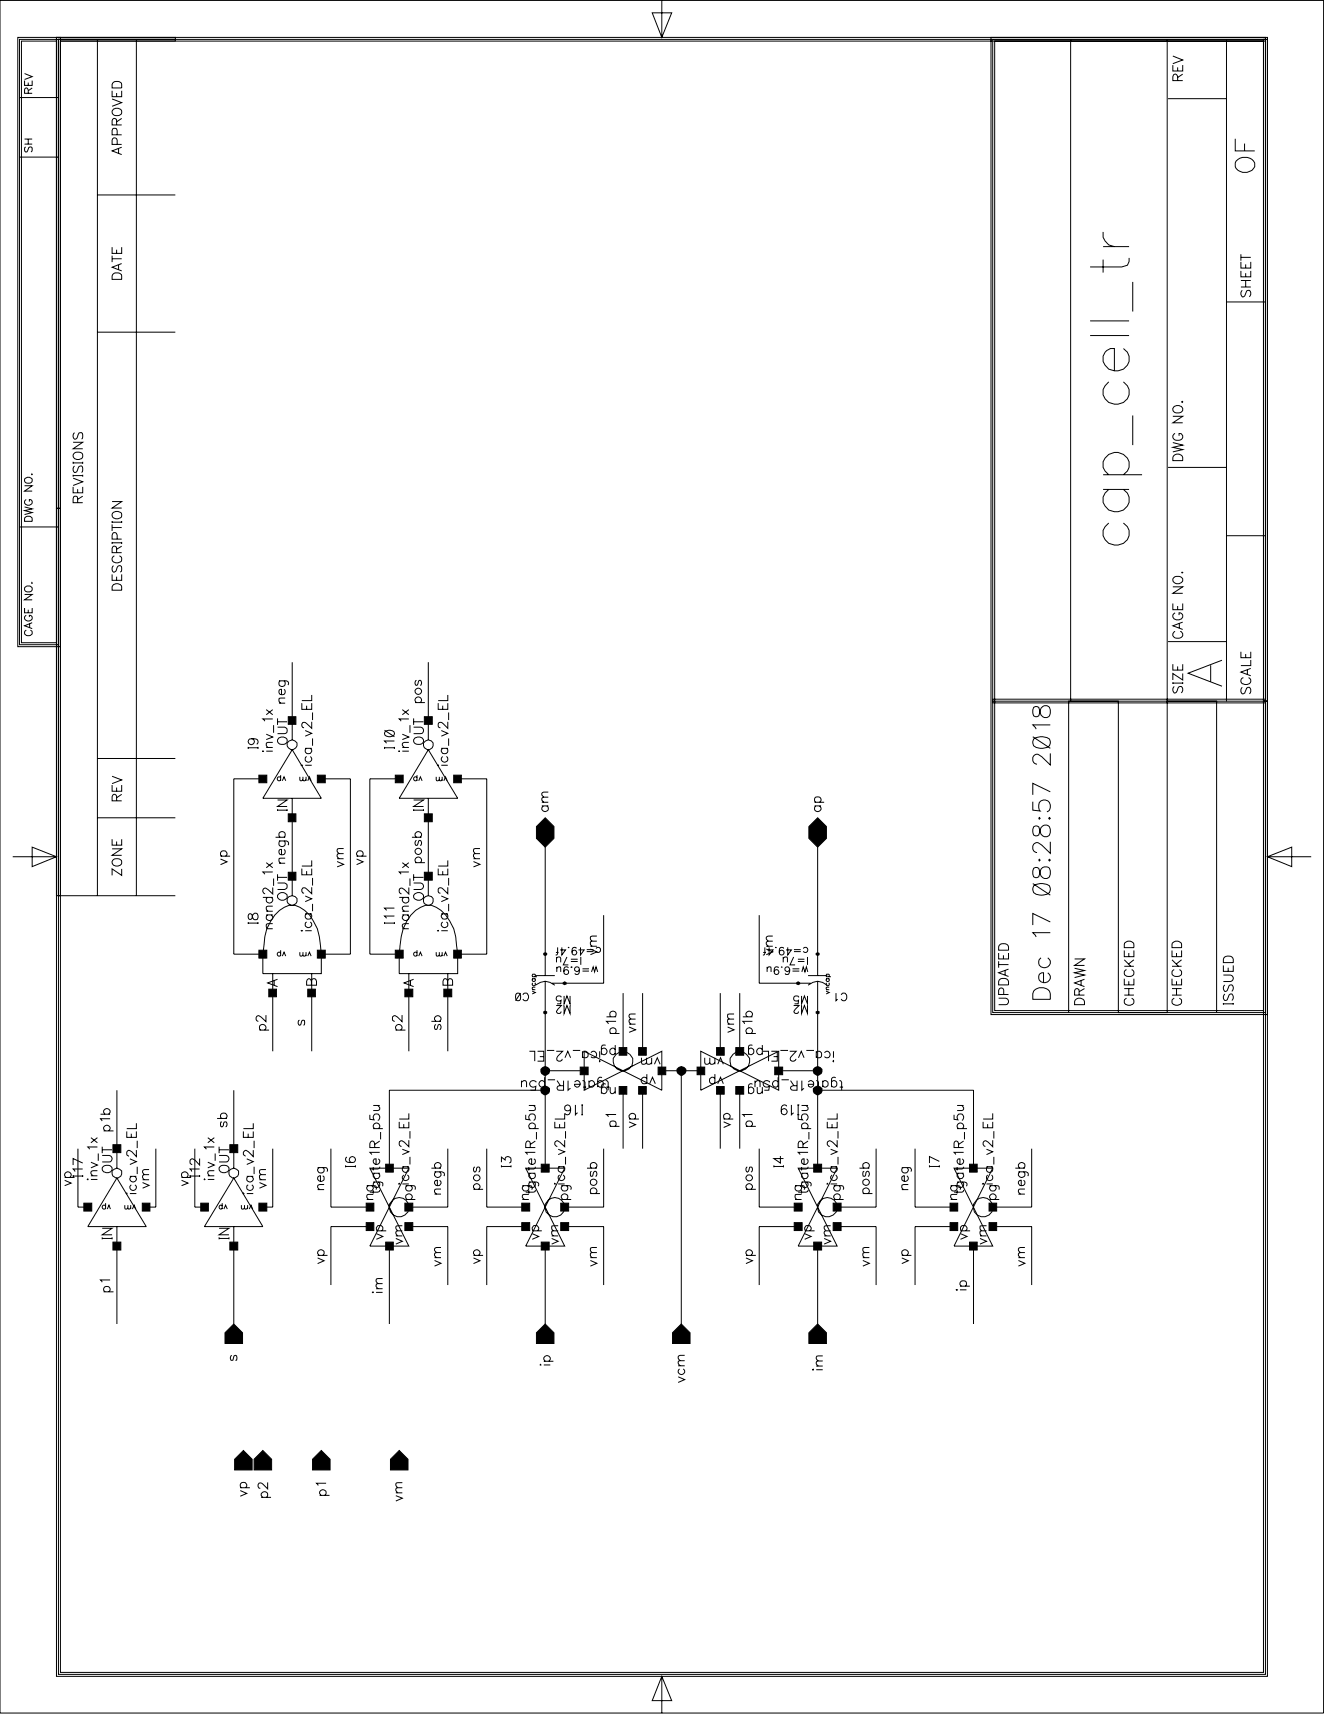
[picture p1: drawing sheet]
<svg xmlns="http://www.w3.org/2000/svg" width="398mm" height="514mm" viewBox="0 0 398 514" stroke-linecap="round" stroke-linejoin="round" font-family="sans-serif">
<g fill="none" stroke="#000" stroke-width=".3">
<path d="M0 .1h396.9v513.6h-396.9M5.3 11.2h12.8v141.2h-1.2v-140.1h-10.5v180.4h10.5v-40.3h1.2v41.5h-12.8zM5.8 11.8h11.7v181.5h-11.7zM16.9 11.2h35.7v1.1h-34.5v256.3h-1.2zM16.9 11.2h362.6v1.1h-361.4v489.2h360.8v-489.7h1.2v490.9h-363.2zM17.5 11.8h362v490.3h-362zM29.2 11.8v256.8M40.9 11.8v256.8M195.6 3.9h5.8l-2.9 7.3zM198.5 .1v11.1M297.2 11.2h82.9v199.1h-1.2v-198h-80.6v290.8h80.6v-92.8h1.2v93.9h-82.9zM297.7 11.8h81.8v291.9h-81.8z"/>
<path d="M321.1 11.8v198.5M350 11.8v198.5M351.7 19.5v1.8h3v-1.8M351.7 16.8l3 1.2-3 1.1M367.8 11.8v198.5M5.8 29.3h11.7M7.4 24.2v1.4h2.3v-1.4M7.4 22.1l2.3 .9-2.3 .8M8.5 28v-1l-.5-.6h-.2l-.3 .2-.1 1.4h2.3M8.5 24.8v.8M9.7 26.4l-1.2 .8M33.6 29.7l2.9 1.1-2.9 1.1"/>
<path d="M33.6 27.2v1.8h2.9v-1.8M34 32.7a1.51 1.51 0 0 1 2.5 1.1 1.5 1.5 0 0 1-1.6 .9 1.5 1.5 0 0 1-1.3-1.4zM34 24.7l.7-.3a1.37 1.37 0 0 1 1.8 1v1h-2.9v-1zM35 37.5v-1.3a.74 .74 0 0 0-.9-.7l-.5 .7v1.3h2.9M35 27.9v1.1M36.5 35.5l-1.5 1M350.3 29.6h17.5M353.1 24.2l-.1-1.6-.4-.4-.6 .2-.3 .6v1.2h3M353.1 20.2v1.1M354.7 22.2l-1.6 1M5.8 47.1h11.7M7.4 43.2h2.3"/>
<path d="M7.4 41.7h2.3M7.7 44.1a.88 .88 0 0 0 .2 1.5l.2-.1 .5-1.3 .7-.1a.97 .97 0 0 1 0 1.5M8.5 41.7v1.5M29.2 58.5h23.4M35.1 43.3v-1.3a.77 .77 0 0 0-.5-.6 .77 .77 0 0 0-.8 .2l-.2 1.7h2.9M35.1 40.4v-1.2l-.2-.6h-1l-.3 .6v1.2h2.9M35.6 44.6v1.3M36.5 44.2l-2.9 1.1 2.9 1.1M370.4 41.6v3.7h5.9M370.7 48.3a3.4 3.4 0 0 1 5.6 .6 2.48 2.48 0 0 1-2.3 2.8 2.71 2.71 0 0 1-3.6-2.8zM373.2 43.1v2.2M33.6 74.1v1.9h2.9v-1.9"/>
<path d="M33.6 76.7v1.9M33.6 77.6h2.9M35 74.9v1.1M35.6 79.5v1.3M36.5 79l-2.9 1.1 2.9 1.1M330.8 69.6a3.8 3.8 0 0 0 3.4 4.4M330.8 77.9v3.8M330.8 74h7.8M338.6 77.3v1.1l-.5 1.1-1.7 .6h-9.5M372.1 78.5v1.9h3v-1.9M372.1 77.2h3M372.1 76.2v2"/>
<path d="M373.5 79.3v1.1M29.2 99.6h23.4M33.8 82.3a1.62 1.62 0 0 1 2.7 .5v1h-2.9zM326.9 96.2h11.7M339.7 84.5v8.9M367.8 90.6h11.7M372.1 81.2v1.8h3v-1.8M372.1 86.1h3M372.1 84.1h3M372.5 87.1a1.09 1.09 0 0 0-.4 1.1 1.09 1.09 0 0 0 .8 .8 1.89 1.89 0 0 0 .9-1.7 .7 .7 0 0 1 1.1 0 1.35 1.35 0 0 1-.3 1.7M373.5 81.9v1.1M373.5 84.1v2"/>
<path d="M326.9 100.6h11.7M332.5 114.5a3.7 3.7 0 0 0-1.5 4.6 3.7 3.7 0 0 0 4.3 2.1 3.6 3.6 0 0 0 3.3-2.7 3.6 3.6 0 0 0-1.7-4M336.9 104.5a3.7 3.7 0 0 1 1.5 4.5 3.7 3.7 0 0 1-4.2 2.2 3.4 3.4 0 0 1-3.4-2.8 3.4 3.4 0 0 1 2.2-3.9h1.2v6.7M21.9 132.6h2.9l-2.9 2h2.9M21.9 138.5v.6M21.9 138.8h2.9M22.4 139.7a1.1 1.1 0 0 0-.5 1.1 1.1 1.1 0 0 0 .7 .9l.4-.3 .5-1.1a.73 .73 0 0 1 .5-.5 .73 .73 0 0 1 .7 .2 1.65 1.65 0 0 1-.2 1.7M22.4 135.8a1.46 1.46 0 0 1 1.5-.2 1.46 1.46 0 0 1 .9 1.3 1.5 1.5 0 0 1-1.6 .9 1.5 1.5 0 0 1-1.3-1.4zM22.4 129.8a1.1 1.1 0 0 0-.5 1 1.1 1.1 0 0 0 .7 .9l.4-.3 .6-1.4a.7 .7 0 0 1 1.1 0 1.65 1.65 0 0 1-.2 1.7M24.8 138.5v.6M339.7 124.6v8.9M351.7 132.7l3 .8-3 .7 3 .6-3 .7"/>
<path d="M351.7 124.8h3l-3 2h3M351.9 136.8a1.58 1.58 0 0 1 1.9-.5 1.58 1.58 0 0 1 .9 1.8h-3zM352.1 121.9a1.59 1.59 0 0 1 2.6 1.2 1.77 1.77 0 0 1-3 0v-.6zM352.4 130a1.05 1.05 0 0 0-.7 1.2 1.05 1.05 0 0 0 1.1 .8 1.34 1.34 0 0 0 1.9-1.3 .88 .88 0 0 0-1.1-.7v.7M354.5 120.4l.2 .1-.2 .2-.2-.2zM5.8 158h11.7M7.4 152l2.3 .6-2.3 .5 2.3 .6-2.3 .6M7.4 145.7h2.3l-2.3 1.6h2.3M7.5 155.2a1.29 1.29 0 0 1 2.2 .4v.7h-2.3zM7.5 143.6a1.17 1.17 0 0 1 1.4-.5 1.17 1.17 0 0 1 .7 1.4 1.17 1.17 0 0 1-1.5 .5 1.17 1.17 0 0 1-.6-1.4zM7.9 149.8a.88 .88 0 0 0-.5 1 .88 .88 0 0 0 .8 .7h.6a.85 .85 0 0 0 .9-.8 .85 .85 0 0 0-.9-.9v.6M9.6 142.1v.3z"/>
<path d="M21.9 146v1.8h2.9v-1.8M21.9 143.4l2.9 1.1-2.9 1.1M21.9 142.4v.6M21.9 142.6h2.9M23.3 150.7l-.1-1.6-.4-.3-.6 .1-.3 .6v1.2h2.9M23.3 146.7v1.1M24.8 148.8l-1.5 .9M24.8 142.4v.6M33.6 150.4h2.9l-2.9 2h2.9M33.6 156.3v.5M33.6 157.3v1.9M33.6 158.2h2.9"/>
<path d="M33.6 156.6h2.9M34 153.6a1.69 1.69 0 0 1 2.5 .6v.5a1.5 1.5 0 0 1-1.6 .9 1.5 1.5 0 0 1-1.3-1.4zM36.5 156.3v.5M330.8 146.8h7.8M330.8 142.4h11.7M332.5 156.8a3.6 3.6 0 0 0-1.5 4.6 3.6 3.6 0 0 0 4.3 2 3.5 3.5 0 0 0 3.3-2.6 3.5 3.5 0 0 0-1.7-4M332.5 146.8a3.7 3.7 0 0 0-1.5 4.5 3.7 3.7 0 0 0 4.3 2.2 3.6 3.6 0 0 0 3.3-2.8 3.6 3.6 0 0 0-1.7-3.9M332.5 142.4a3.6 3.6 0 0 1-1.7-4 3.6 3.6 0 0 1 3.4-2.7 3.7 3.7 0 0 1 4.1 2.2 3.7 3.7 0 0 1-1.4 4.5M350.3 140.2h17.5M7.4 178.3h2.3l-2.3 1.6h2.3M7.5 176.1a1.17 1.17 0 0 1 1.4-.4 1.17 1.17 0 0 1 .7 1.4 1.17 1.17 0 0 1-1.5 .4 1.17 1.17 0 0 1-.6-1.4zM9.6 174.7v.3z"/>
<path d="M33.6 172.3v1.7h2.9v-1.7M33.6 162.5v.6M33.6 162.8h2.9M34 175.3a1.64 1.64 0 0 1 2.5 .7v1h-2.9v-1zM34 169.6a1.1 1.1 0 0 0-.4 1.1 1.1 1.1 0 0 0 .7 .9l.4-.3 .6-1.4 .8-.3a1.26 1.26 0 0 1 0 2M34.3 166.7a1.09 1.09 0 0 0-.7 1.2 1.09 1.09 0 0 0 1.1 .9h.7a1.09 1.09 0 0 0 1.1-.9 1.09 1.09 0 0 0-.7-1.2M35 165.7v-1.2a.74 .74 0 0 0-.9-.7l-.5 .7v1.2h2.9M35 172.9v1.1M35.1 161.7v-1.2l-.2-.6-.8-.2-.5 .8v1.2h2.9M36.5 163.8l-1.5 .9M36.5 162.5v.6M351.7 176h3l-3 1.9h3"/>
<path d="M352.1 173.1a1.53 1.53 0 0 1 1.6-.2 1.53 1.53 0 0 1 1 1.3 1.55 1.55 0 0 1-1.7 .9 1.55 1.55 0 0 1-1.3-1.5zM354.3 171.7h.4l-.2 .1zM367.8 160.7h11.7M7.4 182.3v1.5h2.3v-1.5M7.9 188.9a.88 .88 0 0 0-.5 1 .88 .88 0 0 0 .8 .7h.6a.88 .88 0 0 0 .9-.7 .88 .88 0 0 0-.6-1M7.9 184.5l-.4 .4a1.1 1.1 0 0 0 1 1.4 1.1 1.1 0 0 0 1.1-1.4l-.8-.4v.5M8.5 182.8v1M8.9 187.1v1.1M9.7 186.7l-2.3 1 2.3 .8M87.6 198.6v23.3M128.4 198.6v23.3M350.3 192.4h17.5"/>
<path d="M351.7 199.2v1.8h3v-1.8M351.7 181v1.8h3v-1.8M352.4 189.4a1.05 1.05 0 0 0-.5 1.5 1.8 1.8 0 0 0 2.8-.3 1.08 1.08 0 0 0-.8-1.2M352.4 183.8a1.09 1.09 0 0 0-.7 1.2 1.09 1.09 0 0 0 1.1 .9h.8a1.06 1.06 0 0 0 1.1-1.1 1.06 1.06 0 0 0-1.1-1v.6M353.1 181.7v1.1M353.1 199.9v1.1M353.7 187v1.3M354.7 186.6l-3 1.1 3 1.1M363.1 199.5v4.8M366.4 198l-10.1 3.9 10.1 3.9M372.1 195.5v1.7h3v-1.7M373.5 196.1v1.1"/>
<path d="M375.1 197.9v1.7h-3M79.8 212.8l2 1.5M81.8 215.6h-3l.6 .7M81.8 212.8l-2 1.5M82 217.5v2.3M83.2 218.1h2.1a1 1 0 0 1 .8 .9 1 1 0 0 1-.8 1h-2.1M83.2 215.4v2M83.2 216.5h2.9M83.7 204.2l2.6 .1a.78 .78 0 0 1 .1 1.1M83.7 210.9h1.8M84 204.2a.96 .96 0 0 0-.1 1.4 .96 .96 0 0 0 1.4 0 .96 .96 0 0 0-.1-1.4M85.2 206.7a.92 .92 0 0 1 .1 1.3 .92 .92 0 0 1-1.3 .1 .92 .92 0 0 1-.1-1.3l.5-.1v1.6"/>
<path d="M85.5 209.3l-1.8 .1a1.1 1.1 0 0 0 .5 1.5M90.5 210.9v1.8h3v-1.8M91.5 219.1l2 .8-2 .9M91.9 211.6v1.1M93.5 216.5v1.9l-1.5-1.4a1.02 1.02 0 0 0-1.2-.3l-.3 1 .3 .4 .4 .1M93.5 208.4v1.7h-3M93.7 213.7v2.2M115.3 219l3 1.9M115.5 219.4a1.87 1.87 0 0 1 2.8 .4v.3a1.71 1.71 0 0 1-3 0zM120.6 212.8l2 1.5M122.6 215.6h-2.9l.5 .7M122.6 212.8l-2 1.5"/>
<path d="M122.9 217.5v2.3M124 218.1h2.2a.98 .98 0 0 1 .8 .9 .98 .98 0 0 1-.8 1h-2.2M124 215.4v2M124 216.5h3M124.5 210.7h2.9M124.9 210.7a.94 .94 0 0 1-.2-1.4 .94 .94 0 0 1 1.4 0 .94 .94 0 0 1-.1 1.4M124.9 204a.88 .88 0 0 0 0 1.5l.4-.4 .3-.9 .4-.2a.88 .88 0 0 1 0 1.5M131.4 210.9v1.8h2.9v-1.8M132.3 219.1l2 .8-2 .9M132.8 211.6v1.1M134.3 216.5v1.9l-1.4-1.4a.94 .94 0 0 0-1.4-.1v1.1l.6 .2M134.3 208.4v1.7h-2.9"/>
<path d="M134.5 213.7v2.2M297.7 209.7h81.8v1.1h-81.8zM297.7 210.3h81.8M310 212.1l-.3 .8 .3 1.8a1 1 0 0 0 1.7-.5 2.45 2.45 0 0 1 1.5-2.6 1.38 1.38 0 0 1 1.8 1.3v1a1.53 1.53 0 0 1-1.7 1.4 1.53 1.53 0 0 1-1.4-1.6l-.2-1.1a1 1 0 0 0-1.7-.5zM315 217.4h-5.3l1 1.3M351.7 204.6v.5M351.7 204.9h3M352.1 205.9a1.12 1.12 0 0 0 .3 1.9 2.12 2.12 0 0 0 1-1.7 .7 .7 0 0 1 1.1 0 1.35 1.35 0 0 1-.3 1.7M354.7 202v1.9l-3-1.9v1.9M354.7 204.6v.5M372.5 206.1a1.08 1.08 0 0 0-.4 1.1 1.08 1.08 0 0 0 .8 .9l.4-.3 .4-1.1a.68 .68 0 0 1 .5-.5 .68 .68 0 0 1 .7 .2 1.29 1.29 0 0 1-.3 1.7M372.9 203.2a1.04 1.04 0 0 0-.8 1.3 1.04 1.04 0 0 0 1.2 .8 1.2 1.2 0 0 0 1.5-.4 1.2 1.2 0 0 0-.2-1.6l-.2-.1"/>
<path d="M374.1 200.9v1.3M375.1 200.4l-3 1.1 3 1.1M29.2 227.5h23.4M33.6 235.4v1.9h2.9v-1.9M33.6 232.8l2.9 1.1-2.9 1.1M35 236.2v1.1M36.5 238.2l-1.5 1M74.4 224v.6M74.4 224.2h3M75.4 221.5a.91 .91 0 0 1 .7 1.3 .91 .91 0 0 1-1.5 .3 .91 .91 0 0 1 .2-1.5l.6-.1a1.35 1.35 0 0 1 2 1.1l-.4 .5M77.4 224v.6M78.7 225.3h.3l-.2 .1z"/>
<path d="M78.8 233.6h-8.7v52.5h8.7M79.8 220.2l2 .8-2 .8M79.8 225.3h2M79.8 224.2h2M81.8 222.6l-1.9 .2a1.02 1.02 0 0 0 .4 1.4M83.2 239.9h2.9l-2.9 2h2.9M83.7 221.3a1.51 1.51 0 0 1 2.4 1.1 1.5 1.5 0 0 1-1.6 .9 1.5 1.5 0 0 1-1.3-1.4zM84.2 233.2a.57 .57 0 0 0-.9-.1 .57 .57 0 0 0 0 .9 .57 .57 0 0 0 .9-.1M84.2 232.5v1.6M84.7 234.1l.5-1.1 .5 1.1M87.6 224.8l8.8 14.6h-17.6zM87.6 239.4v29.2"/>
<path d="M89.9 233l.1 1.1h.4l.4-.3M90.3 229.5h.4l-.2 .2zM90.8 233l.1 1.1h.5l.4-.3M91.5 229.5h2M91.5 224.4h2M91.8 233v1.1M91.9 226.9a.95 .95 0 0 0-.1 1.4 .95 .95 0 0 0 1.4 0 .95 .95 0 0 0-.2-1.4M91.9 224.4a.91 .91 0 0 0-.1 1.3 .91 .91 0 0 0 1.4 0 .91 .91 0 0 0-.2-1.3M92.3 234.1l.5-1.1 .5 1.1M93.7 221.4v2.2M96.4 233.6h8.7v52.5h-8.7M115.3 224v.6"/>
<path d="M115.3 224.2h3M118.3 222.2h-3l.6 .7M118.3 224v.6M119.5 225.3h.3l-.1 .1zM119.7 233.6h-8.8v52.5h8.8M120.6 220.2l2 .8-2 .8M120.6 225.3h2M120.6 224.2h2M122.6 222.6l-1.8 .2-.2 .7 .6 .7M124 239.9h3l-3 2h3M124.5 221.3a1.56 1.56 0 0 1 2.5 1.1 1.68 1.68 0 0 1-3 0v-.5zM125.1 233.2a.57 .57 0 0 0-.9-.1 .57 .57 0 0 0 0 .9 .57 .57 0 0 0 .9-.1"/>
<path d="M125.1 232.5v1.6M125.6 234.1l.5-1.1 .5 1.1M128.4 224.8l8.8 14.6h-17.5zM128.4 239.4v29.2M130.8 233l.1 1.1h.4l.4-.3M131.2 229.5h.3l-.1 .2zM131.7 233l.1 1.1h.4l.4-.3M132.3 229.5h2M132.3 224.4h2M132.6 233v1.1M132.8 226.9a.94 .94 0 0 0-.2 1.4 .94 .94 0 0 0 1.4 0 .94 .94 0 0 0-.1-1.4M132.8 224.4a.9 .9 0 0 0-.2 1.3 .9 .9 0 0 0 1.4 0 .9 .9 0 0 0-.1-1.3"/>
<path d="M133.1 234.1l.5-1.1 .5 1.1M134.5 221.4v2.2M137.2 233.6h8.8v52.5h-8.8M164.4 239.1l-1.8 .1-.1 .7 .6 .7M164.4 237.5l-1.8 .2-.1 .7 .6 .7M309.7 220.9l5.3 3.5M310 221.6a4.4 4.4 0 0 1 4.7 0 1.73 1.73 0 0 1-.8 2.6 4.2 4.2 0 0 1-3.9-.6l-.3-.7zM315 237.4l-5.3-2.5v3.5M315 225.9v3.5l-3.3-3a1.22 1.22 0 0 0-2 .7v1a1.32 1.32 0 0 0 1.3 1.1M3.8 256.9h13.1M9.7 254l7.2 2.9-7.2 3zM29.2 245.2h23.4"/>
<path d="M33.6 254.6h2.9l-2.9 1.9h2.9M33.6 251.7v1.7h2.9v-1.7M34 257.8a1.46 1.46 0 0 1 1.6-.3 1.46 1.46 0 0 1 .9 1.4 1.5 1.5 0 0 1-1.6 .8 1.5 1.5 0 0 1-1.3-1.3zM35 240.2v-1.3a.68 .68 0 0 0-.4-.6 .68 .68 0 0 0-.7 .1l-.3 .5v1.3h2.9M35 252.3v1.1M66.1 257.6l2 .8-2 .9M66.1 256.8h2.9M66.5 256.8a.9 .9 0 0 1-.1-1.4 .9 .9 0 0 1 1.4 0 .9 .9 0 0 1-.2 1.4M79.8 258.7l2 1.5M81.8 258.7l-2 1.5M82.6 251.1h2.9M83.2 242.7v.5"/>
<path d="M83.2 243h2.9M83.7 252.2h2.2a.79 .79 0 0 1 .6 1l-.1 .2M83.7 258.9h1.8M84 252.2a.96 .96 0 0 0-.1 1.4 .96 .96 0 0 0 1.4 0 .96 .96 0 0 0-.1-1.4M84 251.1a.96 .96 0 0 1-.1-1.4 .96 .96 0 0 1 1.4 0 .96 .96 0 0 1-.1 1.4M85.2 254.7a.92 .92 0 0 1 .1 1.3 .92 .92 0 0 1-1.3 .1 .92 .92 0 0 1-.1-1.3l.5-.1v1.6M85.5 257.3l-1.8 .1a1.1 1.1 0 0 0 .5 1.5M86.1 242.7v.5M93.5 258v1.7h-3M101.1 258.4l1.9 .8-1.9 .8M101.1 257.5h1.9M103 256l-1.7 .1-.2 .7 .6 .7"/>
<path d="M103 254.5l-1.7 .1-.2 .7 .6 .7M106.9 257.6l2 .8-2 .9M106.9 256.8h3M107.4 256.8a.9 .9 0 0 1-.2-1.4 .9 .9 0 0 1 1.4 0 .9 .9 0 0 1-.1 1.4M120.6 258.7l2 1.5M122.6 258.7l-2 1.5M123.5 251.1h2.9M124 242.7v.5M124 243h3M124.5 258.7h2.9M124.9 258.7a.94 .94 0 0 1-.2-1.4 .94 .94 0 0 1 1.4 0 .94 .94 0 0 1-.1 1.4M124.9 252a.88 .88 0 0 0 0 1.5l.2-.1 .5-1.2 .4-.2a.88 .88 0 0 1 0 1.5"/>
<path d="M124.9 251.1a.94 .94 0 0 1-.2-1.4 .94 .94 0 0 1 1.4 0 .94 .94 0 0 1-.1 1.4M127 242.7v.5M134.3 258v1.7h-2.9M142 258.4l1.9 .8-1.9 .8M142 257.5h1.9M143.9 256l-1.7 .1a.97 .97 0 0 0 .3 1.4M143.9 254.5l-1.7 .1a.97 .97 0 0 0 .3 1.4M160.9 247.9l2.6-2.7 2.6 2.7v3.5l-2.6 2.6-2.6-2.6zM162.5 241.7h1.9M162.5 240.6h1.9M162.9 241.7a.94 .94 0 0 0-.2 1.4 .94 .94 0 0 0 1.4 0 .94 .94 0 0 0-.1-1.4M163.5 251.1v41.5"/>
<path d="M242.6 247.9l2.6-2.7 2.6 2.7v3.5l-2.6 2.6-2.6-2.6zM244.3 241.7h1.9M244.3 240.6h2.8M244.6 241.7a.96 .96 0 0 0-.1 1.4 .96 .96 0 0 0 1.4 0 .96 .96 0 0 0-.1-1.4M244.6 240.6a.92 .92 0 0 1-.1-1.4 .92 .92 0 0 1 1.4 0 .92 .92 0 0 1-.1 1.4M245.2 251.1v41.5M309.7 240.4v2.6l2.2 .2a2.07 2.07 0 0 1 1-3.3 1.88 1.88 0 0 1 2 1.4 1.88 1.88 0 0 1-1 2.2M310 247.9l-.3 .8 .3 1.7a1 1 0 0 0 1.7-.5 2.43 2.43 0 0 1 1.5-2.5 1.38 1.38 0 0 1 1.8 1.3 1.64 1.64 0 0 1-1.1 2.2 1.72 1.72 0 0 1-2-1.5l-.2-.9a1 1 0 0 0-1.7-.6zM311.7 257.7l.2 .2-.2 .3-.2-.3zM311.7 245.2l.2 .2-.2 .3-.2-.3zM314.5 257.9l.2-.2 .3 .2-.3 .3zM314.7 245.2l.3 .2-.3 .3-.2-.3z"/>
<path d="M315 252.4v3.5l-3.3-3a1.2 1.2 0 0 0-2 .8v.9a1.32 1.32 0 0 0 1.3 1.1M380.1 256.9l7.2-2.9v5.9zM380.1 256.9h13.1M17.5 268.6v-256.8h35.1h-35.1v256.8h35.1M36.5 260.6v1.9l-2.9-1.9v1.9M74.4 276.6v.5M74.4 276.8h3M74.6 274.2a.92 .92 0 0 0 .6 1.5l.4-.4a1.07 1.07 0 0 1 .3-1.2 1.07 1.07 0 0 1 1.2-.1 .99 .99 0 0 1 .3 1.3 .99 .99 0 0 1-1.3 .4l-.5-1.3a.6 .6 0 0 0-1-.2zM77.4 276.6v.5M78.8 269.1h3M79.8 278.5h2M79.8 274.4h2"/>
<path d="M79.8 273.3h2M80.3 274.4a.94 .94 0 0 0-.2 1.4 .94 .94 0 0 0 1.4 0 .94 .94 0 0 0-.1-1.4M80.3 269.1a.94 .94 0 0 0-.2 1.4 .94 .94 0 0 0 1.4 0 .94 .94 0 0 0-.1-1.4M81.8 277h-1.5a.75 .75 0 0 0-.4 1.2l.4 .3M81.8 271.7l-1.9 .2a1.02 1.02 0 0 0 .4 1.4M81.8 266.1v2l-1.5-1.4a.87 .87 0 0 0-1.2-.2 .88 .88 0 0 0-.3 .9 .88 .88 0 0 0 .7 .6M81.8 261.5h-3l.6 .7M82 263.4v2.2M83.2 264.8h2.1a1 1 0 0 1 .8 1 1 1 0 0 1-.8 .9h-2.1M83.2 263.1h2.9M83.2 262.2v1.9M83.7 268a1.46 1.46 0 0 1 1.5-.3 1.46 1.46 0 0 1 .9 1.4 1.5 1.5 0 0 1-1.7 .9 1.5 1.5 0 0 1-1.2-1.5z"/>
<path d="M86.7 268.9l.9-.3 .9 .3 .6 .6v.9l-.4 .6-.8 .5h-.6l-.9-.5-.3-.6v-.9zM90.3 279.1h.4l-.2 .2zM90.5 260.5v1.8h3v-1.8M91.5 268.7l2 .8-2 .9M91.5 279.1h2M91.5 274h2M91.9 276.5a.95 .95 0 0 0-.1 1.4 .95 .95 0 0 0 1.4 0 .95 .95 0 0 0-.2-1.4M91.9 274a.91 .91 0 0 0-.1 1.4 .91 .91 0 0 0 1.4 0 .91 .91 0 0 0-.2-1.4M91.9 261.2v1.1M93.5 266.1v1.9l-1.5-1.3a1.02 1.02 0 0 0-1.2-.4l-.3 1 .3 .5h.4M93.7 263.3v2.3M93.7 271.1v2.2"/>
<path d="M115.3 276.8h3M115.3 276.6v.5M118.3 274.7h-3l.6 .7M118.3 272.3h-3l.6 .7M118.3 276.6v.5M119.7 269.1h2.9M120.6 278.5h2M120.6 274.4h2M120.6 273.3h2M121.1 274.4a.94 .94 0 0 0-.2 1.4 .94 .94 0 0 0 1.4 0 .94 .94 0 0 0-.1-1.4M121.1 269.1a.94 .94 0 0 0-.2 1.4 .94 .94 0 0 0 1.4 0 .94 .94 0 0 0-.1-1.4M122.6 277l-1.8 .2-.2 .6 .6 .7"/>
<path d="M122.6 271.7l-1.8 .2-.2 .7 .6 .7M122.6 266.1v2l-1.4-1.4a.94 .94 0 0 0-1.4-.1v1.1l.6 .3M122.6 261.5h-2.9l.5 .7M122.9 263.4v2.2M124 264.8h2.2a.98 .98 0 0 1 .8 1 .98 .98 0 0 1-.8 .9h-2.2M124 263.1h3M124 262.2v1.9M124.5 268a1.5 1.5 0 0 1 1.6-.3 1.5 1.5 0 0 1 .9 1.4 1.56 1.56 0 0 1-1.7 .9 1.56 1.56 0 0 1-1.3-1.5zM131.2 279.1h.3l-.1 .2zM131.4 260.5v1.8h2.9v-1.8M132.3 268.7l2 .8-2 .9M132.3 279.1h2"/>
<path d="M132.3 274h2M132.8 276.5a.94 .94 0 0 0-.2 1.4 .94 .94 0 0 0 1.4 0 .94 .94 0 0 0-.1-1.4M132.8 274a.9 .9 0 0 0-.2 1.3 .9 .9 0 0 0 1.4 0 .9 .9 0 0 0-.1-1.3M132.8 261.2v1.1M134.3 266.1v1.9l-1.4-1.3a.94 .94 0 0 0-1.4-.2v1.1l.6 .2M134.5 263.3v2.3M134.5 271.1v2.2M181 274.4v20.5h-15.5M227.7 274.4v20.5h15.5M309.7 265l5.3 3.4M310 265.6a4.4 4.4 0 0 1 4.7 0 1.73 1.73 0 0 1-.8 2.6 4.2 4.2 0 0 1-3.9-.5l-.3-.8zM310 260.4l-.3 .8 .3 1.7a1 1 0 0 0 1.7-.5l.2-1a1.54 1.54 0 0 1 1.4-1.4 1.54 1.54 0 0 1 1.7 1.2v1a1.53 1.53 0 0 1-1.7 1.3 1.53 1.53 0 0 1-1.4-1.6l-.2-1a1 1 0 0 0-1.7-.5z"/>
<path d="M315 279.7h-5.3l1 1.3M315 276.5l-5.3-2.6v3.5M78.8 286.1v5.9h17.6v-5.9M78.8 286.1l.4-2.6a13.4 13.4 0 0 1 6.1-11.4 5 5 0 0 1 6.1 .9 14.7 14.7 0 0 1 4.7 10.5l.3 2.6M81.8 292v23.3M82.2 294.1v1.3M83.2 293.7l-2.9 1.1 2.9 1.1M84.2 285.8a.57 .57 0 0 0-.9-.1 .57 .57 0 0 0 0 .9 .57 .57 0 0 0 .9-.1M84.2 284.9v1.8M84.7 286.7l.5-1.2 .5 1.2M89.9 285.5l.1 1.1 .4 .1 .4-.3M90.8 285.5l.1 1.1 .5 .1 .4-.3"/>
<path d="M91.8 285.5v1.2M92.3 286.7l.5-1.2 .5 1.2M93.4 294.3l-.2-.5a.61 .61 0 0 0-.5-.3 .61 .61 0 0 0-.6 .3l-.2 1.6h3v-1.1l-.2-.6a.75 .75 0 0 0-.9-.2 .75 .75 0 0 0-.4 .8v1.1M93.5 292v23.3M119.7 286.1v5.9h17.5v-5.9M119.7 286.1a20.1 20.1 0 0 1 3.5-11.7 7.2 7.2 0 0 1 6.2-2.9 11.6 11.6 0 0 1 7.3 9.4l.5 5.2M122.6 292v23.3M123.1 294.1v1.3M124 293.7l-2.8 1.1 2.8 1.1M125.1 285.8a.57 .57 0 0 0-.9-.1 .57 .57 0 0 0 0 .9 .57 .57 0 0 0 .9-.1M125.1 284.9v1.8M125.6 286.7l.5-1.2 .5 1.2"/>
<path d="M130.8 285.5l.1 1.1 .4 .1 .4-.3M131.7 285.5l.1 1.1 .4 .1 .4-.3M132.6 285.5v1.2M133.1 286.7l.5-1.2 .5 1.2M134.2 294.3a.73 .73 0 0 0-.9-.8l-.5 .8v1.1h2.9v-1.1a.72 .72 0 0 0-.4-.7 .72 .72 0 0 0-.8 .1l-.3 .6v1.1M134.3 292v23.3M154.9 297.9a.81 .81 0 0 1 1.1 .3v1.5a.75 .75 0 0 1-.6 .4 .75 .75 0 0 1-.7-.4l-.1-1zM156.1 297.8l-1.5 2.3M156.8 298.3a.82 .82 0 0 1 1.4-.1 1.11 1.11 0 0 1 .2 1.3 1.11 1.11 0 0 1-1.3 .5l-.3-.4M159.6 297.2l.9 .4-.9 .5M159.6 296.8h.9M159.6 293.5h.9"/>
<path d="M159.6 292.9h1.4M159.8 294.8a.49 .49 0 0 0 0 .7 .49 .49 0 0 0 .7-.1l-.1-.6M159.8 293.5a.49 .49 0 0 0 0 .7 .49 .49 0 0 0 .7-.1l-.1-.6M159.8 292.9l-.2-.2 .2-.6 .7 .2-.1 .6M160.5 295.4a4.2 4.2 0 0 1 5.9 0M160.5 296l-.8 .1-.1 .4 .3 .3M160.5 292.6h5.9M163.5 294.3v56M166.7 285.6h.8M166.9 287.4a.81 .81 0 0 1 1.1-.3l.1 1.5M166.9 287v1.6M167 290.4a.81 .81 0 0 1 1.1-.4v1.5"/>
<path d="M167 289.9v1.6M167.2 284.1v1.9l-.2 .3-.4 .1M168.3 299.1a.82 .82 0 0 0-1.2-.3 .82 .82 0 0 0-.1 1.3 .82 .82 0 0 0 1.2-.1l-.1 1h-1.1M168.5 284.1v2.3l1.1-1.5h-1.6M169.2 298.7v2.3l.8-2.3 .9 2.3v-2.3M170 287l-1.1 2.3h1.5M170.4 284.2h.2zM170.4 290.3a.72 .72 0 0 0-1-.3l-.2 .4a1.36 1.36 0 0 0 .6 1.8 .73 .73 0 0 0 .7-.7 .73 .73 0 0 0-.7-.7 .73 .73 0 0 0-.7 .7M171.2 288.3h2M171.2 287.7h2M171.3 290h.2zM172.8 284.4l-.1-.2a.81 .81 0 0 0-1.1 .3 1.36 1.36 0 0 0 .6 1.9 .7 .7 0 0 0 .7-.7 .7 .7 0 0 0-.6-.7 .7 .7 0 0 0-.8 .6"/>
<path d="M173.7 290.7a.72 .72 0 0 1-1 .6 .72 .72 0 0 1-.2-1.2 .72 .72 0 0 1 1.2 .2v.4a1.09 1.09 0 0 1-.6 1.5l-.5-.1-.2-.2M174.1 284.1v2.3l1.1-1.5h-1.7M174.2 287v2.3M174.7 291.2h1.9M174.7 290.5h1.9M175.9 285.4h2.1M175.9 284.8h2.1M177 284.6l2 .9-2 .8M177 283.8h2M177.4 291.5l.5-1.6 .4 1.6 .4-1.6 .5 1.6M178.7 284.4a.75 .75 0 0 1 1.1-.1 .75 .75 0 0 1 0 1.1 .75 .75 0 0 1-1.1-.1M179 282.2l-1.9 .2a1.02 1.02 0 0 0 .4 1.4"/>
<path d="M179 280.7l-1.9 .2a1.02 1.02 0 0 0 .4 1.3M186.9 297.8v17.5M192.7 297.8v17.5M216 297.8v17.5M221.8 297.8v17.5M228.9 285.6h.8M229.4 284.1v1.9l-.2 .3-.4 .1M229.8 284.6l1.9 .9-1.9 .8M229.8 283.8h1.9M230 290.4l.5-.5 .6 .1 .1 1.5M230 289.9v1.6M230.6 284.1v2.3l1.2-1.5h-1.7"/>
<path d="M231.7 282.2l-1.7 .2-.2 .7 .6 .7M231.7 280.7l-1.7 .2-.2 .7 .6 .6M232.6 284.2h.1zM233.4 290.3l-.1-.3a.78 .78 0 0 0-1.1 .4 1.44 1.44 0 0 0 .5 1.8 .7 .7 0 0 0 .8-.6 .7 .7 0 0 0-.6-.8 .7 .7 0 0 0-.7 .7M234.4 290h.1zM234.9 287.4a.89 .89 0 0 1 1.2-.3v1.5M234.9 287v1.6M235 284.4l-.1-.2a.81 .81 0 0 0-1.1 .3 1.36 1.36 0 0 0 .6 1.9 .73 .73 0 0 0 .7-.7 .73 .73 0 0 0-.7-.8 .73 .73 0 0 0-.7 .7M236.2 284.1v2.3l1.1-1.5h-1.6M236.8 290.7a.74 .74 0 0 1-.9 .7 .74 .74 0 0 1-.5-1 .74 .74 0 0 1 1.1-.4 1.46 1.46 0 0 1-.4 2.2l-.6-.1v-.2M237.7 291.2h2M237.7 290.5h2"/>
<path d="M238 287l-1.1 2.3h1.5M238.1 285.4h2M238.1 284.8h2M239.3 288.3h1.9M239.3 287.7h1.9M239.6 299.1a.84 .84 0 0 0-1.2-.4 .84 .84 0 0 0-.2 1.2 .84 .84 0 0 0 1.2 .1v1h-1.1M240.4 298.7v2.3l.8-2.3 .9 2.3v-2.3M240.5 291.5l.4-1.6 .5 1.6 .4-1.6 .4 1.6M240.9 284.4a.75 .75 0 0 1 1.1-.1 .75 .75 0 0 1 0 1.1 .75 .75 0 0 1-1.1-.1M242.1 287v2.3M242.3 295.4a4.1 4.1 0 0 1 5.8 0M242.3 292.6h5.8"/>
<path d="M245.2 294.3v56M247.7 297.2l1 .4-1 .5M247.7 296.8h1M247.7 293.5h1M247.7 292.9h1.5M247.9 294.8a.49 .49 0 0 0 0 .7 .49 .49 0 0 0 .8-.1l-.2-.6M247.9 293.5a.49 .49 0 0 0 0 .7 .49 .49 0 0 0 .8-.1l-.2-.6M247.9 292.9l-.2-.2 .2-.6 .8 .2-.2 .6M248.7 296l-.9 .1-.1 .4 .3 .3M250.7 297.8v2.3l.5-.4M252.2 298.3a.88 .88 0 0 1 1-.5 .88 .88 0 0 1 .7 .9v.6a.88 .88 0 0 1-.7 .8 .88 .88 0 0 1-1-.5M299.5 299.3h2.1a.98 .98 0 0 1 .8 1 .98 .98 0 0 1-.8 1h-2.1"/>
<path d="M299.5 285.8v1.8h2.9v-1.8M299.5 289.3h2.9M299.5 288.2v2M299.6 293.9a1.69 1.69 0 0 1 2.8 .4v1.1h-2.9zM299.6 283.5a1.69 1.69 0 0 1 2.8 .4v1h-2.9zM300.9 286.5v1.1M301 298.2v-1.2a.76 .76 0 0 0-.5-.7 .76 .76 0 0 0-.8 .2l-.2 .5v1.2h2.9M301.4 291v1.4M302.4 290.6l-2.9 1.1 2.9 1.1M310 297.2a2.91 2.91 0 0 1 5 .8v1.7h-5.3v-1.7zM312.2 287.2a1.68 1.68 0 0 0-.3 2.3 1.68 1.68 0 0 0 2.2 .5 1.68 1.68 0 0 0 .6-2.3l-.5-.5M314.2 291.7a1.66 1.66 0 0 1 .3 2.4 1.66 1.66 0 0 1-2.4 .2 1.66 1.66 0 0 1-.2-2.3l1-.3v3"/>
<path d="M322.2 290.4l3 .6-3 .7 3 .7-3 .8M322.2 287.6h3l-3 1.9h3M322.4 299.9a1.58 1.58 0 0 1 2-.4 1.58 1.58 0 0 1 .8 1.8h-3zM323.6 298.4l-.1-1.7-.7-.2-.4 .2-.2 .4v1.3h3M324.2 294.1v1.3M325.2 293.7l-3 1.1 3 1.1M325.2 296.5l-1.6 .9M337.1 293.5v1.9h2.9v-1.9M337.1 285v1.9h2.9v-1.9M337.1 298.4h2.9M337.1 296.5h2.9M337.1 289.8h2.9"/>
<path d="M337.1 287.8l2 2M337.2 282.8a1.58 1.58 0 0 1 2-.5 1.58 1.58 0 0 1 .8 1.9h-2.9zM337.8 299.3a1.09 1.09 0 0 0-.7 1.3 1.09 1.09 0 0 0 1.1 .9h.7a1.09 1.09 0 0 0 1.1-.9 1.09 1.09 0 0 0-.7-1.3M337.8 290.8a1.05 1.05 0 0 0-.7 1.2 1.05 1.05 0 0 0 1.1 .8 1.28 1.28 0 0 0 1.4-.2 1.28 1.28 0 0 0 .3-1.4l-.6-.4M338.5 285.8v1.1M338.5 294.3v1.1M338.5 296.5v1.9M340 287.8l-1.6 1.3M351.5 293.5v1.9h2.8v-1.9M351.5 285v1.9h2.8v-1.9M351.5 298.4h2.8M351.5 296.5h2.8"/>
<path d="M351.5 289.8h2.8M351.5 287.8l1.9 2M351.5 282.8a1.58 1.58 0 0 1 2-.5 1.58 1.58 0 0 1 .8 1.9h-2.8zM352.1 299.3a1.09 1.09 0 0 0-.7 1.3 1.09 1.09 0 0 0 1.2 .9h.6a1.09 1.09 0 0 0 1.1-.9 1.09 1.09 0 0 0-.6-1.3M352.1 290.8a1.05 1.05 0 0 0-.6 1.2 1.05 1.05 0 0 0 1.1 .8 1.28 1.28 0 0 0 1.3-.2 1.28 1.28 0 0 0 .3-1.4l-.5-.4M352.8 285.8v1.1M352.8 294.3v1.1M352.8 296.5v1.9M354.3 287.8l-1.6 1.3M366.9 292.4h2.1a.98 .98 0 0 1 .8 1 .98 .98 0 0 1-.8 .9h-2.1M366.9 289.5v1.8h2.9v-1.8M367.3 298.1a1.08 1.08 0 0 0-.5 1.1 1.08 1.08 0 0 0 .8 .8l.5-.5a1.65 1.65 0 0 1 .9-1.4 1.08 1.08 0 0 1 .8 .8 1.08 1.08 0 0 1-.4 1.1"/>
<path d="M367.3 295.4a1.09 1.09 0 0 0-.5 1 1.09 1.09 0 0 0 .8 .9 1.89 1.89 0 0 0 1-1.7 .7 .7 0 0 1 1.1 0 1.35 1.35 0 0 1-.3 1.7M367.3 287l.7-.3a1.37 1.37 0 0 1 1.8 1v1h-2.9v-1zM368.3 290.2v1.1M77.8 308.9h2.9M78.1 308.9a.96 .96 0 0 1-.1-1.4 .96 .96 0 0 1 1.4 0 .96 .96 0 0 1-.1 1.4M79.8 304.4v2l-1.5-1.4a.87 .87 0 0 0-1.3-.2 .88 .88 0 0 0-.2 .9 .88 .88 0 0 0 .7 .6M89.8 305.9a.86 .86 0 0 0 0 1.6l.4-.2 .4-1.3 .4-.1a.97 .97 0 0 1 0 1.6M118.6 308.9h3M119 308.9a.94 .94 0 0 1-.1-1.4 .94 .94 0 0 1 1.4 0 .94 .94 0 0 1-.2 1.4M120.6 304.4v2l-1.4-1.4a.94 .94 0 0 0-1.4-.2v1.2l.6 .3M129.4 306.3h2.8M130.7 307.2a.88 .88 0 0 0 0 1.5l.4-.4 .3-.9 .4-.2a.88 .88 0 0 1 0 1.5"/>
<path d="M130.7 306.3a.94 .94 0 0 1-.1-1.4 .94 .94 0 0 1 1.4 0 .94 .94 0 0 1-.2 1.4M158.7 315.3h1.7v2.9M161.2 315.3h1.9v2.9h-1.9M161.9 316.9h1.2M164 315h2.2M166.8 315.3h1.9l-1.4 1.4-.3 .7a.64 .64 0 0 0 .5 .8l1-.2 .1-.5M166.8 301.5h1.5l-1.4 1.7 .2 .6a.73 .73 0 0 0 1.1-.3v-.2M169.2 301.5v2.4l.8-2.4 .9 2.4v-2.4M169.4 317.2l.9-1.9 .8 1.9M171.8 315h2.2M174.7 315.7a.96 .96 0 0 1 1.4-.1 .96 .96 0 0 1 0 1.4 .96 .96 0 0 1-1.4-.1M174.7 315.3v1.9"/>
<path d="M175.2 315.3l23.3 11.6v-11.6l-23.3 11.6zM177.2 315.7a.96 .96 0 0 1 1.4-.1 .96 .96 0 0 1 0 1.4 .96 .96 0 0 1-1.4-.1M179.8 318.1l.2 .1-.2 .2zM179.8 315.3v1.9M180.3 314.7a.94 .94 0 0 1 1.4-.1 .94 .94 0 0 1 0 1.4 .94 .94 0 0 1-1.4-.2M181.6 313.5l-.7-.1-.4 .2-.2 2.7M181.9 304.9h2.8M182.9 309.9h2.9M183.2 309.9a.96 .96 0 0 1-.1-1.4 .96 .96 0 0 1 1.4 0 .96 .96 0 0 1-.1 1.4M183.2 304.9a.96 .96 0 0 1-.1-1.4 .96 .96 0 0 1 1.4 0 .96 .96 0 0 1-.1 1.4M184.5 314.7a.9 .9 0 0 0-1.3-.1 .9 .9 0 0 0 0 1.4 .9 .9 0 0 0 1.3-.2M184.5 313.4v2.9"/>
<path d="M184.7 306.3h-2.8l.6 .7M188.6 308l2 .8-2 .8M188.6 307.1h2M190.6 305.6l-1.8 .1-.2 .8 .6 .6M190.6 304.1l-1.8 .1-.2 .7 .6 .7M192.4 317.2l.1 1.9a1.02 1.02 0 0 0 1.4-.5M193.9 317.2l.2 1.9a1.02 1.02 0 0 0 1.3-.5M195.4 317.2v2M196.3 319.2l.8-2 .9 2M210.1 315.3l23.4 11.6v-11.6l-23.4 11.6zM211.3 317.2l.2 1.9a1.02 1.02 0 0 0 1.4-.5M212.9 317.2l.1 1.9a1.02 1.02 0 0 0 1.4-.5"/>
<path d="M214.4 317.2v2M215.2 319.2l.9-2 .8 2M218.2 308l1.9 .8-1.9 .8M218.2 307.1h1.9M220.1 305.6l-1.8 .1a1.1 1.1 0 0 0 .4 1.4M220.1 304.1l-1.8 .1a1.1 1.1 0 0 0 .4 1.4M222.8 304.9h2.8M223.7 309.9h3M224.1 309.9a.94 .94 0 0 1-.1-1.4 .94 .94 0 0 1 1.4 0 .94 .94 0 0 1-.2 1.4M224.1 304.9a.94 .94 0 0 1-.1-1.4 .94 .94 0 0 1 1.4 0 .94 .94 0 0 1-.2 1.4M224.5 314.7a.9 .9 0 0 1 1.3-.1 .9 .9 0 0 1 0 1.4 .9 .9 0 0 1-1.3-.2M225.6 306.3h-2.8l.5 .7"/>
<path d="M225.6 313.5l-.6-.1-.5 .2v2.7M228.6 314.7a.94 .94 0 0 0-1.4-.1 .94 .94 0 0 0 0 1.4 .94 .94 0 0 0 1.4-.2M228.6 313.4v2.9M228.8 315.3h1.7v2.9M231.3 315.3h1.8v2.9h-1.8M232 316.9h1.1M234 315h2.3M236.8 315.3h2l-1.4 1.4a1.02 1.02 0 0 0-.3 1.3l.4 .2a1.03 1.03 0 0 0 1.2-.6v-.1M238 301.5h1.6l-1.5 1.7 .2 .6a.73 .73 0 0 0 1.1-.3v-.2M239.4 317.2l.9-1.9 .8 1.9M240.4 301.5v2.4l.8-2.4 .9 2.4v-2.4M241.8 315h2.3"/>
<path d="M244.8 315.7a.92 .92 0 0 1 1.3-.1 .92 .92 0 0 1 0 1.3 .92 .92 0 0 1-1.3 0M244.8 315.3v1.9M247.2 315.7a.96 .96 0 0 1 1.4-.1 .96 .96 0 0 1 0 1.4 .96 .96 0 0 1-1.4-.1M249.8 318.2l.1-.1 .1 .1-.1 .2zM249.9 315.3v1.9M320.5 303.7v-93.4h14.9v93.4h14.6v-93.4h14.8v93.4M366.9 300.8v.5M366.9 301h2.9M369.8 300.8v.5M30.1 334.1h2.9M31.1 339.1h2.9M31.5 339.1a.94 .94 0 0 1-.2-1.4 .94 .94 0 0 1 1.4 0 .94 .94 0 0 1-.1 1.4"/>
<path d="M31.5 334.1a.94 .94 0 0 1-.2-1.4 .94 .94 0 0 1 1.4 0 .94 .94 0 0 1-.1 1.4M33 335.5h-2.9l.5 .7M35.1 326.9v23.4M38 339.3v1.8h2.9v-1.8M39.4 340v1.1M40.9 336.8v1.7h-2.9M65.1 335.4h3M66.5 336.4a.86 .86 0 0 0 0 1.5l.5-.4 .2-1 .4-.1a.86 .86 0 0 1 0 1.5M66.5 335.4a.9 .9 0 0 1-.1-1.3 .9 .9 0 0 1 1.4 0 .9 .9 0 0 1-.2 1.3M70.1 326.9v23.4M73 339.3v1.8h2.9v-1.8M74.4 340v1.1"/>
<path d="M75.9 336.8v1.7h-2.9M110.9 334.3v1.4l1.3 .1a1.03 1.03 0 0 1 0-1.5 1.03 1.03 0 0 1 1.5 .2 1.03 1.03 0 0 1-.4 1.5M111.9 338.5h2.9M111.9 331.5h2M112.4 338.5a.94 .94 0 0 1-.2-1.4 .94 .94 0 0 1 1.4 0 .94 .94 0 0 1-.1 1.4M113.3 331.5l.6 .7-.2 .7-1.8 .1M114.1 339.5v2.2M119.7 336.4v1.8h2.9v-1.8M121.1 337.1v1.1M122.6 333.9v1.7h-2.9M122.9 339.2v2.2M156.4 324.6l.7-.5 .6 .1 .2 1.8"/>
<path d="M156.4 324.1v1.9M157.6 334.3v1.4l1.3 .1a1.03 1.03 0 0 1 0-1.5 1.03 1.03 0 0 1 1.6 .2 1.03 1.03 0 0 1-.5 1.5M158.6 338.5h2.9M158.6 331.5h1.9M159 338.5a.94 .94 0 0 1-.1-1.4 .94 .94 0 0 1 1.4 0 .94 .94 0 0 1-.2 1.4M160 331.5a1.02 1.02 0 0 1 .4 1.4l-1.8 .1M160.8 324.6a1.05 1.05 0 0 0-1.6-.3 1.05 1.05 0 0 0-.1 1.5 1.05 1.05 0 0 0 1.6 0l-.2 1.1h-1.4M160.9 339.5v2.2M163.3 324.5a.94 .94 0 0 0-1.4-.2 .94 .94 0 0 0 0 1.4 .94 .94 0 0 0 1.4-.1M163.3 323v3M163.5 326.9h-46.7v23.4M163.5 321.1h11.7"/>
<path d="M164.3 323.8h2.2M166.4 336.4v1.8h2.9v-1.8M167 324.1l1.1 1.5M167.8 337.1v1.1M169 324.1v2.8h-1.7l-.3-.5 .3-.6 1.7-.2M169.3 333.9v1.7h-2.9M169.6 339.2v2.2M170.3 324.1v2.8l.8-.5M171.1 332.4a.89 .89 0 0 1-1.2 .7 .89 .89 0 0 1-.4-1.3 .89 .89 0 0 1 1.4 0 1.6 1.6 0 0 1-.9 2.5l-.6-.4M172.3 324.5a.94 .94 0 0 1 1.3-.2 .94 .94 0 0 1 .2 1.3 .94 .94 0 0 1-1.3 .2l-.2-.6h1.7M172.6 331.3v3l.6-.6M174.3 334.3h.5"/>
<path d="M174.3 331.3h.5M174.6 331.3v3M174.7 324.1h.3l.4 .5v2.3M174.8 326h1M176.6 324.5a.94 .94 0 0 1 1.4-.2 .94 .94 0 0 1 0 1.4 .94 .94 0 0 1-1.4-.1M176.6 324.1v1.9M179.2 324.5a.94 .94 0 0 1 1.4-.2 .94 .94 0 0 1 0 1.4 .94 .94 0 0 1-1.4-.1M180.3 326.4a.94 .94 0 0 1 1.4-.1 .94 .94 0 0 1 0 1.4 .94 .94 0 0 1-1.4-.2M180.5 323.2l-.2-.2a.88 .88 0 0 0-1.1 .8v2.2M181.6 325.2l-.7-.2-.4 .3-.2 2.7M181.6 324.1h.3l.5 .5v2.3M181.8 326h1"/>
<path d="M182.9 337.8h2.9M183 326l.1 1.8 .7 .2 .7-.6M183.2 337.8a.92 .92 0 0 1-.1-1.4 .92 .92 0 0 1 1.4 0 .92 .92 0 0 1-.1 1.4M184.5 326v2M184.7 334.2h-2.8l.6 .7M186.9 326.9v17.6M188.6 336.4l2 .9-2 .8M188.6 335.6h3M189.1 335.6a.96 .96 0 0 1-.1-1.4 .96 .96 0 0 1 1.4 0 .96 .96 0 0 1-.2 1.4M192.7 326.9v17.6M194 323.5a.94 .94 0 0 0-1.4-.2 .94 .94 0 0 0 0 1.4 .94 .94 0 0 0 1.4-.1M194 322.1v2.9"/>
<path d="M194.8 325l.9-2 .8 2M198.5 321.1h11.6M204.3 321.1v75.9M214.4 323.5a.9 .9 0 0 0-1.3-.1 .9 .9 0 0 0 0 1.3 .9 .9 0 0 0 1.3-.1M214.4 322.1v2.9M215.2 325l.9-2 .8 2M216 326.9v17.6M217 336.4l1.9 .9-1.9 .8M217 335.6h2.9M217.4 335.6a.94 .94 0 0 1-.1-1.4 .94 .94 0 0 1 1.4 0 .94 .94 0 0 1-.2 1.4M221.8 326.9v17.6M223.7 337.8h3"/>
<path d="M224.1 337.8a.9 .9 0 0 1-.1-1.3 .9 .9 0 0 1 1.3 0 .9 .9 0 0 1-.1 1.3M224.5 326.4a.9 .9 0 0 1 1.3-.1 .9 .9 0 0 1 0 1.3 .9 .9 0 0 1-1.3-.1M225.6 334.2h-2.8l.5 .7M225.6 325.2l-.2-.2a.76 .76 0 0 0-.9 .8v2.2M226.4 324.6l.7-.5 .7 .1 .1 1.8M226.4 324.1v1.9M227.1 326l.1 1.8 .7 .2 .7-.6M228.6 326v2M230.8 324.6a1.05 1.05 0 0 0-1.5-.3 1.05 1.05 0 0 0-.2 1.5 1.05 1.05 0 0 0 1.6 0l-.2 1.1h-1.3M233.3 324.5a.94 .94 0 0 0-1.3-.2 .94 .94 0 0 0 0 1.4 .94 .94 0 0 0 1.3-.1M233.3 323v3M233.5 321.1h11.7"/>
<path d="M234.4 323.8h2.2M235.9 331.8l-.1-.3a.95 .95 0 0 0-1.4 .4 2.22 2.22 0 0 0 .3 2.2 .89 .89 0 0 0 1.3-.4 .89 .89 0 0 0-.6-1.2 .89 .89 0 0 0-1.1 .8M237.1 324.1l1 1.5M237.3 331.3v3l.7-.6M239 324.1v2.8h-1.2a.72 .72 0 0 1-.7-.7l.1-.4 .6-.2h1.2M239.1 334.3h.6M239.1 331.3h.6M239.4 331.3v4.4l1.2 .1a1.03 1.03 0 0 1 0-1.5 1.03 1.03 0 0 1 1.6 .2 1.03 1.03 0 0 1-.5 1.5M240.4 338.5h2.8M240.4 331.5h1.9M240.5 324.1v2.8l.6-.5M240.8 338.5a.95 .95 0 0 1-.2-1.4 .95 .95 0 0 1 1.4 0 .95 .95 0 0 1-.1 1.4"/>
<path d="M241.7 331.5l.6 .7-.2 .7-1.7 .1M242.4 324.5a.92 .92 0 0 1 1.3-.1 .92 .92 0 0 1 .1 1.3 .92 .92 0 0 1-1.3 .1l-.1-.6h1.6M242.6 339.5v2.2M244.8 324.1l.5 .1 .1 .4v2.3M244.9 326h1M245.2 326.9h46.7v23.4M246.7 324.5a.9 .9 0 0 1 1.3-.1 .9 .9 0 0 1 0 1.3 .9 .9 0 0 1-1.3-.1M246.7 324.1v1.9M248.1 336.4v1.8h2.9v-1.8M249.3 324.5a.9 .9 0 0 1 1.4-.1 .9 .9 0 0 1 0 1.3 .9 .9 0 0 1-1.4-.1M249.5 337.1v1.1M250.6 323.2a.75 .75 0 0 0-.8-.1 .75 .75 0 0 0-.5 .7v2.2"/>
<path d="M251 333.9v1.7h-2.9M251.3 339.2v2.2M251.7 324.1l.5 .1 .2 .4v2.3M251.8 326h1M286.1 334.3v1.4l1.2 .1a1.04 1.04 0 0 1 0-1.5 1.04 1.04 0 0 1 1.5 .2 1.04 1.04 0 0 1-.3 1.5M287 338.5h3M287 331.5h2M287.4 338.5a.94 .94 0 0 1-.1-1.4 .94 .94 0 0 1 1.4 0 .94 .94 0 0 1-.2 1.4M288.5 331.5l.5 .7-.2 .7-1.8 .1M289.2 339.5v2.2M294.8 336.4v1.8h2.9v-1.8M296.2 337.1v1.1"/>
<path d="M297.7 333.9v1.7h-2.9M298 339.2v2.2M19.4 353.9l1.9 .9-1.9 .8M19.4 353.1h3M19.8 353.1a.94 .94 0 0 1-.1-1.4 .94 .94 0 0 1 1.4 0 .94 .94 0 0 1-.2 1.4M21.9 352.4v.5M21.9 352.7h2.9M23.4 344.5v17.5h2.9M24.8 350.6h-2.9l.6 .7M24.8 348.8l-2.9-1.4v2M24.8 352.4v.5M26.3 353.5v.4l-.1-.2z"/>
<path d="M27.3 348.5l1.9 .9-1.9 .8M27.3 353.7h1.9M27.3 352.6h1.9M27.3 341.2l1.9 1.5M29.2 351.1l-1.8 .1-.1 .7 .6 .7M29.2 344h-2.9l.5 .6M29.2 341.2l-1.9 1.5M29.5 345.9v2.2M30.6 346.5h2.2a.98 .98 0 0 1 .8 1 .98 .98 0 0 1-.8 .9h-2.2M30.6 343.9v1.9M30.6 344.8h3M31.1 349.7a1.5 1.5 0 0 1 1.6-.3 1.5 1.5 0 0 1 .9 1.4 1.56 1.56 0 0 1-1.7 .9 1.56 1.56 0 0 1-1.3-1.5z"/>
<path d="M35.1 353.3l8.8 14.5h-17.6zM38 357.8v.3l-.2-.2zM38.9 347.5l2 .9-2 .8M38.9 357.9h2M38.9 352.8h2M39.4 355.3a.94 .94 0 0 0-.2 1.4 .94 .94 0 0 0 1.4 0 .94 .94 0 0 0-.1-1.4M39.4 352.8a.94 .94 0 0 0-.2 1.4 .94 .94 0 0 0 1.4 0 .94 .94 0 0 0-.1-1.4M40.9 344.9v1.9l-1.4-1.4a.87 .87 0 0 0-1.4-.1v1.1l.6 .3M41.1 342.1v2.2M41.1 349.9v2.2M42.8 354.6l1.9 .9-1.9 .8M42.8 353.8h1.9"/>
<path d="M44.7 352.3l-1.8 .1a.9 .9 0 0 0 .4 1.4M44.7 350.7l-1.8 .2-.1 .7 .5 .7M46.7 344.5v17.5h-2.8M54.4 353.9l2 .9-2 .8M54.4 353.1h2.9M54.9 353.1a.94 .94 0 0 1-.2-1.4 .94 .94 0 0 1 1.4 0 .94 .94 0 0 1-.1 1.4M57 352.7h2.9M57 352.4v.5M58.4 344.5v17.5h2.9M59.9 350.6h-2.9l.5 .7M59.9 347.4v2l-1.4-1.5a.87 .87 0 0 0-1.4 0v1.1l.6 .2M59.9 352.4v.5"/>
<path d="M61.3 353.5l.2 .2-.2 .2zM62.3 348.5l2 .9-2 .8M62.3 353.7h2M62.3 352.6h2M62.3 341.2l2 1.5M64.3 351.1l-1.8 .1-.2 .7 .5 .7M64.3 344h-3l.6 .6M64.3 341.2l-2 1.5M64.5 345.9v2.2M65.7 346.5h2.1a.98 .98 0 0 1 .9 1 .98 .98 0 0 1-.9 .9h-2.1M65.7 344.8h3M65.7 343.9v1.9"/>
<path d="M66.1 349.7a1.53 1.53 0 0 1 1.6-.2 1.53 1.53 0 0 1 1 1.3 1.55 1.55 0 0 1-1.8 .9 1.55 1.55 0 0 1-1.2-1.5zM70.1 353.3l8.7 14.5h-17.5zM73 357.8l.2 .1-.2 .2zM74 347.5l1.9 .9-1.9 .8M74 357.9h1.9M74 352.8h1.9M74.4 355.3a.94 .94 0 0 0-.1 1.4 .94 .94 0 0 0 1.4 0 .94 .94 0 0 0-.2-1.4M74.4 352.8a.94 .94 0 0 0-.1 1.4 .94 .94 0 0 0 1.4 0 .94 .94 0 0 0-.2-1.4M75.9 344.9v1.9l-1.8-1.7a.66 .66 0 0 0-.7-.1 .66 .66 0 0 0-.4 .6v.6l.7 .5M76.2 342.1v2.2M76.2 349.9v2.2M77.8 354.6l2 .9-2 .8"/>
<path d="M77.8 353.8h2M79.8 352.3h-1.5a.75 .75 0 0 0-.4 1.1l.4 .4M79.8 350.7l-1.9 .2a1.02 1.02 0 0 0 .4 1.4M81.8 344.5v17.5h-3M95.2 350.1h2.3a.72 .72 0 0 1 .7 .5 .72 .72 0 0 1-.2 .7M95.2 356.7h2M95.7 350.1a.9 .9 0 0 0-.1 1.4 .9 .9 0 0 0 1.3 0 .9 .9 0 0 0-.1-1.4M96.8 352.6a.92 .92 0 0 1 .2 1.3 .92 .92 0 0 1-1.3 .2 .92 .92 0 0 1-.1-1.3l.5-.2v1.7M97.2 355.2l-1.8 .2-.2 .7 .6 .6M99.2 344.5v17.5h11.7M103.6 349.8h3M103.6 349.5v.6"/>
<path d="M104.1 347a.82 .82 0 0 0-.3 1.3l.4 .2a2.59 2.59 0 0 0 2.2-.2 .9 .9 0 0 0-.3-1.4 .9 .9 0 0 0-1.2 .5 .9 .9 0 0 0 .7 1.2M106.6 349.5v.6M110 355.6h2.6l.3 .5-.1 .6M110 359.7h1.9M110.4 355.6a.9 .9 0 0 0-.1 1.3 .9 .9 0 0 0 1.3 0 .9 .9 0 0 0-.1-1.3M110.9 350.3h11.7l-11.7 23.4h11.7zM111.9 358.2l-1.7 .1a.97 .97 0 0 0 .3 1.4M111.9 354.5l2.7 .1 .2 .4-.1 .7M111.9 351.8h2M111.9 350v1M111.9 356.9v1M112.4 354.5a.94 .94 0 0 0-.2 1.3 .94 .94 0 0 0 1.4 0 .94 .94 0 0 0-.1-1.3"/>
<path d="M112.4 351.8a.9 .9 0 0 0-.2 1.4 .9 .9 0 0 0 1.4 0 .9 .9 0 0 0-.1-1.4M112.4 344.1l-.2-1.6-.7-.3-.6 .7v1.2h3M113.5 347.5a.93 .93 0 0 1 .1 1.4 .93 .93 0 0 1-1.4 0 .93 .93 0 0 1 .2-1.4h.4v1.7M113.9 356.8l-.2 .5-.4 .2h-2.4M113.9 349.9l-.2 .5-.4 .2h-2.4M113.9 345.6h-3l.6 .6M113.9 342.2l-1.5 1M119.7 354.9v.2l-.2-.1zM120.6 344.6l2 .8-2 .8M120.6 355h2M120.6 349.9h2M121.1 352.3a.94 .94 0 0 0-.2 1.4 .94 .94 0 0 0 1.4 0 .94 .94 0 0 0-.1-1.4"/>
<path d="M121.1 349.9a.94 .94 0 0 0-.2 1.4 .94 .94 0 0 0 1.4 0 .94 .94 0 0 0-.1-1.4M121.7 355.6h2.6l.2 .5v.6M121.7 359.7h2.8M122.1 359.7a.94 .94 0 0 1-.2-1.4 .94 .94 0 0 1 1.4 0 .94 .94 0 0 1-.1 1.4M122.1 355.6a.9 .9 0 0 0-.1 1.3 .9 .9 0 0 0 1.3 0 .9 .9 0 0 0-.1-1.3M122.6 341.9v2l-1.4-1.4a.94 .94 0 0 0-1.4-.2v1.2l.6 .3M122.9 346.9v2.3M129.4 350.3h2.8M130.3 351.4l2.6 .2 .4 .4-.2 .7M130.3 358.1h1.9M130.7 351.4a.94 .94 0 0 0-.1 1.4 .94 .94 0 0 0 1.4 0 .94 .94 0 0 0-.2-1.4M130.7 350.3a.94 .94 0 0 1-.1-1.4 .94 .94 0 0 1 1.4 0 .94 .94 0 0 1-.2 1.4"/>
<path d="M131.8 353.9a.92 .92 0 0 1 .1 1.4 .92 .92 0 0 1-1.3 0 .92 .92 0 0 1 0-1.3l.5-.1v1.7M132.2 356.6l-1.7 .1-.2 .7 .6 .7M134.3 344.5v17.5h-11.7M142 356.7h2.9M142.4 356.7a.94 .94 0 0 1-.1-1.4 .94 .94 0 0 1 1.4 0 .94 .94 0 0 1-.2 1.4M142.4 350a.86 .86 0 0 0 0 1.5l.4-.4 .3-1 .4-.1a.86 .86 0 0 1 0 1.5M146 344.5v17.5h11.6M150.4 348.5v-1.5l1.1 .9a.93 .93 0 0 1 1-1.1 .93 .93 0 0 1 .7 1.3v.4l-.5 .3M150.4 349.5v.6M150.4 349.8h2.8M153.2 349.5v.6M156.6 355.6h2.3a.72 .72 0 0 1 .6 .4 .72 .72 0 0 1-.1 .7"/>
<path d="M156.6 359.7h2M157.1 355.6a.9 .9 0 0 0-.2 1.3 .9 .9 0 0 0 1.4 0 .9 .9 0 0 0-.1-1.3M157.6 350.3h11.7l-11.7 23.4h11.7zM158.6 358.2l-1.8 .1-.2 .7 .6 .7M158.6 354.5l2.7 .1a.73 .73 0 0 1 .1 1.1M158.6 350v1M158.6 356.9v1M158.6 351.8h1.9M159 354.5a.94 .94 0 0 0-.1 1.3 .94 .94 0 0 0 1.4 0 .94 .94 0 0 0-.2-1.3M159 351.8a.9 .9 0 0 0-.1 1.4 .9 .9 0 0 0 1.3 0 .9 .9 0 0 0-.1-1.4M159 344.1v-1.2a.73 .73 0 0 0-.8-.7l-.6 .7v1.2h2.9M160.1 347.5a.94 .94 0 0 1 .2 1.4 .94 .94 0 0 1-1.4 .1 .94 .94 0 0 1 0-1.4l.5-.1v1.7"/>
<path d="M160.5 356.8l-.1 .5-.4 .2h-2.4M160.5 349.9l-.1 .5-.4 .2h-2.4M160.5 345.6h-2.9l.6 .6M160.5 342.2l-1.5 1M166.4 354.9l.1 .1-.1 .1zM167.4 344.6l1.9 .8-1.9 .8M167.4 355h1.9M167.4 349.9h1.9M167.8 352.3a.94 .94 0 0 0-.1 1.4 .94 .94 0 0 0 1.4 0 .94 .94 0 0 0-.2-1.4M167.8 349.9a.94 .94 0 0 0-.1 1.4 .94 .94 0 0 0 1.4 0 .94 .94 0 0 0-.2-1.4M168.3 355.6h2.3a.72 .72 0 0 1 .6 .4 .72 .72 0 0 1-.1 .7M168.3 359.7h3"/>
<path d="M168.7 359.7a.94 .94 0 0 1-.1-1.4 .94 .94 0 0 1 1.4 0 .94 .94 0 0 1-.2 1.4M168.7 355.6a.9 .9 0 0 0-.1 1.3 .9 .9 0 0 0 1.4 0 .9 .9 0 0 0-.2-1.3M169.3 341.9v2l-1.4-1.4-.9-.4-.5 .2-.1 .9 .7 .6M169.6 346.9v2.3M176 350.3h3M177 357.9h2.9M177.4 357.9a.96 .96 0 0 1-.1-1.4 .96 .96 0 0 1 1.4 0 .96 .96 0 0 1-.1 1.4M177.4 351.2a1 1 0 0 0 0 1.6l.3-.1 .4-1.3 .5-.2a.88 .88 0 0 1 0 1.6M177.4 350.3a.96 .96 0 0 1-.1-1.4 .96 .96 0 0 1 1.4 0 .96 .96 0 0 1-.1 1.4M181 344.5v17.5h-11.7M223.7 356.7h3M224.1 356.7a.94 .94 0 0 1-.1-1.4 .94 .94 0 0 1 1.4 0 .94 .94 0 0 1-.2 1.4"/>
<path d="M224.1 350a.86 .86 0 0 0 0 1.5l.4-.4 .3-1 .4-.1a.86 .86 0 0 1 0 1.5M227.7 344.5v17.5h11.7M232.1 349.8h2.8M232.1 349.5v.6M234 346.7v2.1l-1.9-1.4h2.8M234.9 349.5v.6M238.4 355.6h2.2a.72 .72 0 0 1 .6 .4 .72 .72 0 0 1-.1 .7M238.4 359.7h2M238.8 355.6a.91 .91 0 0 0-.1 1.3 .91 .91 0 0 0 1.4 0 .91 .91 0 0 0-.2-1.3M239.4 350.3h11.6l-11.6 23.4h11.6zM240.4 358.2l-1.9 .1a1.1 1.1 0 0 0 .4 1.4M240.4 354.5l2.6 .1a.73 .73 0 0 1 .1 1.1"/>
<path d="M240.4 351.8h1.9M240.4 350v1M240.4 356.9v1M240.8 354.5a.95 .95 0 0 0-.2 1.4 .95 .95 0 0 0 1.4 0 .95 .95 0 0 0-.1-1.4M240.8 351.8a.91 .91 0 0 0-.1 1.4 .91 .91 0 0 0 1.3 0 .91 .91 0 0 0-.1-1.4M240.8 344.1l-.2-1.6-.4-.3-.6 .1-.2 .6v1.2h2.9M241.9 347.5a.94 .94 0 0 1 .2 1.4 .94 .94 0 0 1-1.4 0 .94 .94 0 0 1 .2-1.4h.2v1.7M242.3 356.8l-.2 .5-.4 .2h-2.3M242.3 349.9l-.2 .5-.4 .2h-2.3M242.3 345.6h-2.9l.5 .6M242.3 342.2l-1.5 1M246 360a2.93 2.93 0 0 1 4.6 .5 2.93 2.93 0 0 1-1.6 4.3 2.93 2.93 0 0 1-3.8-2.6v-1.1z"/>
<path d="M248.1 354.9l.1 .1-.1 .1zM249.1 344.6l1.9 .8-1.9 .8M249.1 355h1.9M249.1 349.9h1.9M249.5 352.3a.94 .94 0 0 0-.1 1.4 .94 .94 0 0 0 1.4 0 .94 .94 0 0 0-.2-1.4M249.5 349.9a.94 .94 0 0 0-.1 1.4 .94 .94 0 0 0 1.4 0 .94 .94 0 0 0-.2-1.4M250 355.6h2.3a.72 .72 0 0 1 .6 .4 .72 .72 0 0 1-.1 .7M250 359.7h3M250.4 359.7a.96 .96 0 0 1-.1-1.4 .96 .96 0 0 1 1.4 0 .96 .96 0 0 1-.1 1.4M250.4 355.6a.92 .92 0 0 0 0 1.3 .92 .92 0 0 0 1.3 0 .92 .92 0 0 0-.1-1.3M251 341.9v2l-1.3-1.4a.88 .88 0 0 0-1.1-.4 .88 .88 0 0 0-.5 1.1l.7 .6M251.3 346.9v2.3"/>
<path d="M257.7 350.3h3M258.7 357.9h2.9M259.2 357.9a.94 .94 0 0 1-.2-1.4 .94 .94 0 0 1 1.4 0 .94 .94 0 0 1-.1 1.4M259.2 351.2a1.12 1.12 0 0 0-.4 1.5h.6l.3-1 .6-.5a.88 .88 0 0 1 0 1.6M259.2 350.3a.94 .94 0 0 1-.2-1.4 .94 .94 0 0 1 1.4 0 .94 .94 0 0 1-.1 1.4M262.7 344.5v17.5h-11.7M270.4 350.1h2.2a.72 .72 0 0 1 .6 .5 .72 .72 0 0 1-.1 .7M270.4 356.7h2M270.8 350.1a.91 .91 0 0 0-.1 1.4 .91 .91 0 0 0 1.4 0 .91 .91 0 0 0-.2-1.4M271.9 352.6a.94 .94 0 0 1 .3 1.4 .94 .94 0 0 1-1.5 0 .94 .94 0 0 1 .2-1.4h.3v1.7M272.4 355.2l-1.9 .2a1.02 1.02 0 0 0 .4 1.3M274.4 344.5v17.5h11.7"/>
<path d="M278.7 349.8h3M278.7 349.5v.6M281.7 348.3l-3-1.5v2M281.7 349.5v.6M285.1 355.6h2.2a.72 .72 0 0 1 .7 .4 .72 .72 0 0 1-.1 .7M285.1 359.7h1.9M285.5 355.6a.9 .9 0 0 0-.1 1.3 .9 .9 0 0 0 1.3 0 .9 .9 0 0 0-.1-1.3M286.1 350.3h11.6l-11.6 23.4h11.6zM287 358.2l-1.8 .1-.1 .7 .6 .7M287 354.5l2.6 .1 .4 .4-.2 .7M287 351.8h2M287 350v1"/>
<path d="M287 356.9v1M287.4 354.5a.94 .94 0 0 0-.1 1.3 .94 .94 0 0 0 1.4 0 .94 .94 0 0 0-.2-1.3M287.4 351.8a.9 .9 0 0 0-.1 1.4 .9 .9 0 0 0 1.4 0 .9 .9 0 0 0-.2-1.4M287.4 344.1v-1.2l-.2-.6-.3-.1a.72 .72 0 0 0-.8 .7v1.2h2.9M288.5 347.5a.95 .95 0 0 1 .2 1.4 .95 .95 0 0 1-1.4 .1 .95 .95 0 0 1 0-1.4l.6-.1v1.7M289 356.8l-.2 .5-.3 .2h-2.4M289 349.9l-.2 .5-.3 .2h-2.4M289 345.6h-2.9l.5 .6M289 342.2l-1.6 1M294.8 354.9l.2 .1-.2 .1-.2-.1zM295.8 344.6l1.9 .8-1.9 .8M295.8 355h1.9"/>
<path d="M295.8 349.9h1.9M296.2 352.3a.96 .96 0 0 0-.1 1.4 .96 .96 0 0 0 1.4 0 .96 .96 0 0 0-.2-1.4M296.2 349.9a.96 .96 0 0 0-.1 1.4 .96 .96 0 0 0 1.4 0 .96 .96 0 0 0-.2-1.4M296.8 355.6h2.6l.2 .5v.6M296.8 359.7h2.8M297.2 359.7a.94 .94 0 0 1-.2-1.4 .94 .94 0 0 1 1.4 0 .94 .94 0 0 1-.1 1.4M297.2 355.6a.9 .9 0 0 0-.1 1.3 .9 .9 0 0 0 1.3 0 .9 .9 0 0 0-.1-1.3M297.7 341.9v2l-1.4-1.4a.87 .87 0 0 0-1.2-.2 .88 .88 0 0 0-.3 .9 .88 .88 0 0 0 .7 .6M298 346.9v2.3M304.5 350.3h2.8M305.4 351.4h2.3l.7 .6-.2 .7M305.4 358.1h1.9"/>
<path d="M305.8 351.4a.94 .94 0 0 0-.1 1.4 .94 .94 0 0 0 1.4 0 .94 .94 0 0 0-.2-1.4M305.8 350.3a.94 .94 0 0 1-.1-1.4 .94 .94 0 0 1 1.4 0 .94 .94 0 0 1-.2 1.4M306.9 353.9a.9 .9 0 0 1 .2 1.3 .9 .9 0 0 1-1.3 .1 .9 .9 0 0 1-.1-1.3l.5-.1v1.7M307.3 356.6l-1.7 .1-.2 .7 .6 .7M309.4 344.5v17.5h-11.7M30.6 368.3h3l-3 2h3M30.6 371.1v.5M30.6 371.4h3M31.7 361.7a.57 .57 0 0 0-.9-.1 .57 .57 0 0 0 0 .8 .57 .57 0 0 0 .9-.1M31.7 360.8v1.8M32.2 362.6l.5-1.2 .4 1.2M33.6 371.1v.5"/>
<path d="M35.1 367.8v29.2M37.4 361.4l.1 1.1 .4 .1 .5-.4M38.4 361.4v1.1l.4 .1 .4-.4M39.2 361.4v1.2M39.7 362.6l.5-1.2 .5 1.2M65.7 368.3h3l-3 2h3M65.7 371.4h3M65.7 371.1v.5M66.6 361.7a.53 .53 0 0 0-.7-.1 .53 .53 0 0 0 0 .8 .53 .53 0 0 0 .7-.1M66.6 360.8v1.8M67.1 362.6l.5-1.2 .6 1.2M68.7 371.1v.5"/>
<path d="M70.1 367.8v29.2M72.4 361.4l.1 1.1 .4 .1 .4-.4M73.3 361.4l.1 1.1 .4 .1 .5-.4M74.3 361.4v1.2M74.8 362.6l.5-1.2 .5 1.2M95.2 377.2l2 .9-2 .8M95.2 376.5h3M95.7 376.5a.94 .94 0 0 1-.2-1.4 .94 .94 0 0 1 1.4 0 .94 .94 0 0 1-.1 1.4M110.9 367.8h-11.7v17.6M112.9 370l1.9 .8-1.9 .8M112.9 369.1h2.9M113.3 369.1a.9 .9 0 0 1-.1-1.3 .9 .9 0 0 1 1.3 0 .9 .9 0 0 1-.1 1.3"/>
<path d="M116.8 373.7v23.3M118.7 371.4l1.9 .8-1.9 .9M118.7 370.6h1.9M120.6 369.1l-1.7 .1-.2 .7 .6 .7M120.6 367.6l-1.7 .1-.2 .6 .6 .8M122.6 367.8h11.7v17.6M130.3 378l1.9 .8-1.9 .9M130.3 377.1h1.9M132.2 375.6l-1.7 .2-.2 .7 .6 .6M132.2 374.1l-1.7 .2-.2 .6 .6 .7M142 377.2l1.9 .9-1.9 .8M142 376.5h2.9"/>
<path d="M142.4 376.5a.94 .94 0 0 1-.1-1.4 .94 .94 0 0 1 1.4 0 .94 .94 0 0 1-.2 1.4M157.6 367.8h-11.6v17.6M159.6 370l1.9 .8-1.9 .8M159.6 369.1h2.9M160 369.1a.9 .9 0 0 1-.1-1.3 .9 .9 0 0 1 1.3 0 .9 .9 0 0 1-.1 1.3M163.5 373.7v23.3M165.4 371.4l2 .8-2 .9M165.4 370.6h2M167.4 369.1h-1.5a.7 .7 0 0 0-.4 1.1l.4 .4M167.4 367.6l-1.9 .1a1.15 1.15 0 0 0 .4 1.4M169.3 367.8h11.7v17.6M177 378l2 .8-2 .9"/>
<path d="M177 377.1h2M179 375.6l-1.9 .2a1.02 1.02 0 0 0 .4 1.3M179 374.1l-1.9 .2a1.02 1.02 0 0 0 .4 1.3M223.7 377.2l1.9 .9-1.9 .8M223.7 376.5h3M224.1 376.5a.94 .94 0 0 1-.1-1.4 .94 .94 0 0 1 1.4 0 .94 .94 0 0 1-.2 1.4M239.4 367.8h-11.7v17.6M241.3 370l1.9 .8-1.9 .8M241.3 369.1h3M241.7 369.1a.9 .9 0 0 1-.1-1.3 .9 .9 0 0 1 1.3 0 .9 .9 0 0 1-.1 1.3M245.2 373.7v23.3M247.1 371.4l2 .8-2 .9"/>
<path d="M247.1 370.6h2M249.1 369.1l-1.8 .1-.2 .7 .6 .7M249.1 367.6l-1.8 .1-.2 .6 .6 .8M251 367.8h11.7v17.6M258.7 378l2 .8-2 .9M258.7 377.1h2M260.7 375.6l-1.9 .2a1.02 1.02 0 0 0 .4 1.3M260.7 374.1l-1.9 .2a1.02 1.02 0 0 0 .4 1.3M270.4 377.2l2 .9-2 .8M270.4 376.5h2.9M270.8 376.5a.95 .95 0 0 1-.1-1.4 .95 .95 0 0 1 1.4 0 .95 .95 0 0 1-.2 1.4M286.1 367.8h-11.7v17.6"/>
<path d="M288 370l2 .8-2 .8M288 369.1h2.9M288.5 369.1a.91 .91 0 0 1-.2-1.3 .91 .91 0 0 1 1.4 0 .91 .91 0 0 1-.1 1.3M291.9 373.7v23.3M293.9 371.4l1.9 .8-1.9 .9M293.9 370.6h1.9M295.8 369.1h-1.4a.7 .7 0 0 0-.4 1.1l.4 .4M295.8 367.6l-1.8 .1a1.15 1.15 0 0 0 .4 1.4M297.7 367.8h11.7v17.6M305.4 378l1.9 .8-1.9 .9M305.4 377.1h1.9M307.3 375.6l-1.7 .2-.2 .7 .6 .6"/>
<path d="M307.3 374.1l-1.7 .2-.2 .6 .6 .7M31.1 387.4h2.9M31.5 387.4a.9 .9 0 0 1-.1-1.3 .9 .9 0 0 1 1.3 0 .9 .9 0 0 1-.1 1.3M33 383.8h-2.9l.5 .7M67.5 399.7l2.6-2.7 2.6 2.7v3.2h-5.2zM111.7 387.6l.1-.2 .1 .2-.1 .1zM112.8 387.6h1.9M112.8 386.5h1.9M114.7 384.9l-1.8 .1-.1 .8 .6 .7M114.7 383.4l-1.8 .1-.1 .8 .6 .6M160.9 399.7l2.6-2.7 2.6 2.7v3.2h-5.2zM201.7 399.7l2.6-2.7 2.6 2.7v3.2h-5.2z"/>
<path d="M242.6 399.7l2.6-2.7 2.6 2.7v3.2h-5.2zM286.8 386.8h.3l-.2 .2zM287.9 386.8h1.9M287.9 385.7h2.9M288.3 385.7a.92 .92 0 0 1-.1-1.3 .92 .92 0 0 1 1.4 0 .92 .92 0 0 1-.1 1.3M69.5 406.4a.88 .88 0 0 0 0 1.6l.3-.1 .4-1.3 .4-.2a1.12 1.12 0 0 1 .4 1.5l-.4 .1M162.1 409.2l.1 .1-.1 .1zM163.1 409.3h1.9M163.1 408.2h2.8M163.5 408.2a.94 .94 0 0 1-.2-1.4 .94 .94 0 0 1 1.4 0 .94 .94 0 0 1-.1 1.4M203.4 412.9l1.9 .8-1.9 .9M203.4 409.6h1.9"/>
<path d="M203.8 410.5a.94 .94 0 0 0-.2 1.4 .94 .94 0 0 0 1.4 0 .94 .94 0 0 0-.1-1.4M205.3 408.1h-1.8l-.1 .7 .6 .8M205.3 406.4l-1.8 .2-.1 .7 .6 .8M243.7 410.8l.1-.2 .1 .2-.1 .1zM244.8 410.8h1.9M244.8 409.7h1.9M246.7 408.1l-1.8 .1-.1 .8 .6 .7M246.7 406.6l-1.8 .1-.1 .8 .6 .6M73 435l2.6 2.6v3.2h-5.2v-3.2zM78.8 435l2.6 2.6v3.2h-5.2v-3.2zM96.4 435l2.6 2.6v3.2h-5.3v-3.2zM119.7 435l2.6 2.6v3.2h-5.2v-3.2z"/>
<path d="M72.1 447l1.9 .8-1.9 .9M72.1 446.2h2.8M72.5 446.2a.9 .9 0 0 1-.1-1.4 .9 .9 0 0 1 1.3 0 .9 .9 0 0 1-.1 1.4M78.3 449h3M78.7 449a.96 .96 0 0 1-.1-1.4 .96 .96 0 0 1 1.4 0 .96 .96 0 0 1-.1 1.4M80.3 444.5v2l-1.4-1.4a1.02 1.02 0 0 0-1.3-.3l-.2 1 .2 .4 .5 .1M95.8 448.4h3M96.3 448.4a.94 .94 0 0 1-.2-1.4 .94 .94 0 0 1 1.4 0 .94 .94 0 0 1-.1 1.4M97.8 444.8h-2.9l.5 .7M118.7 448.5l1.9 .8-1.9 .8M118.7 447.7h1.9M120.6 446.2h-1.7l-.2 .7 .6 .8"/>
<path d="M120.6 444.6l-1.7 .1-.2 .7 .6 .8M198.5 502.7l2.9 7.3h-5.8zM198.5 502.7v11"/>
<circle cx="125.4" cy="207.3" r=".96"/>
<circle cx="87.6" cy="223.3" r="1.48"/>
<circle cx="128.4" cy="223.3" r="1.48"/>
<circle cx="125.4" cy="255.3" r=".96"/>
<circle cx="128.4" cy="270.1" r="1.48"/>
<circle cx="186.9" cy="318.2" r="2.98"/>
<circle cx="221.8" cy="318.2" r="2.98"/>
<circle cx="35.1" cy="351.8" r="1.48"/>
<circle cx="70.1" cy="351.8" r="1.48"/>
<circle cx="142.9" cy="353.2" r=".97"/>
<circle cx="178" cy="354.5" r=".96"/>
<circle cx="224.6" cy="353.2" r=".97"/>
<circle cx="259.7" cy="354.5" r=".96"/>
<circle cx="119.7" cy="362.1" r="2.96"/>
<circle cx="166.4" cy="362.1" r="2.96"/>
<circle cx="294.8" cy="362.1" r="2.96"/>
</g>
<g fill="#000">
<path d="M160.9 247.9l2.6-2.7 2.6 2.7v3.5l-2.6 2.6-2.6-2.6zM242.6 247.9l2.6-2.7 2.6 2.7v3.5l-2.6 2.6-2.6-2.6zM162.9 285.8l.6-.3 .6 .3v.6l-.6 .3-.6-.3zM168.7 294.6l.6-.3 .6 .3v.6l-.6 .2-.6-.2zM238.8 294.6l.6-.3 .5 .3v.6l-.5 .2-.6-.2zM244.6 285.8l.6-.3 .6 .3v.6l-.6 .3-.6-.3zM162.9 303.3l.6-.2 .6 .2v.6l-.6 .3-.6-.3zM244.6 303.3l.6-.2 .6 .2v.6l-.6 .3-.6-.3zM67.5 399.7l2.6-2.7 2.6 2.7v3.2h-5.2zM160.9 399.7l2.6-2.7 2.6 2.7v3.2h-5.2zM201.7 399.7l2.6-2.7 2.6 2.7v3.2h-5.2zM242.6 399.7l2.6-2.7 2.6 2.7v3.2h-5.2z"/>
<path d="M73 435l2.6 2.6v3.2h-5.2v-3.2zM78.8 435l2.6 2.6v3.2h-5.2v-3.2zM96.4 435l2.6 2.6v3.2h-5.3v-3.2zM119.7 435l2.6 2.6v3.2h-5.2v-3.2z"/>
<circle cx="163.5" cy="327" r="1.48"/>
<circle cx="163.5" cy="321.1" r="1.48"/>
<circle cx="204.3" cy="321.1" r="1.48"/>
<circle cx="245.2" cy="321.1" r="1.48"/>
<circle cx="245.2" cy="327" r="1.48"/>
</g>
<g fill="#000" stroke="#000" stroke-width=".3">
<path d="M86.4 214.9h2.3v2.3h-2.3zM127.3 214.9h2.3v2.3h-2.3zM77.6 232.5h2.4v2.2h-2.4zM95.2 232.5h2.3v2.2h-2.3zM118.5 232.5h2.4v2.2h-2.4zM136.1 232.5h2.2v2.2h-2.2zM86.4 244.1h2.3v2.3h-2.3zM127.3 244.1h2.3v2.3h-2.3zM86.4 261.6h2.3v2.3h-2.3zM127.3 261.6h2.3v2.3h-2.3zM77.6 284.9h2.4v2.4h-2.4zM80.6 296.6h2.3v2.3h-2.3z"/>
<path d="M92.3 296.6h2.3v2.3h-2.3zM95.2 284.9h2.3v2.4h-2.3zM118.5 284.9h2.4v2.4h-2.4zM121.4 296.6h2.4v2.3h-2.4zM133.1 296.6h2.4v2.3h-2.4zM136.1 284.9h2.2v2.4h-2.2zM185.7 314.2h2.3v2.2h-2.3zM191.5 314.2h2.3v2.2h-2.3zM214.9 314.2h2.3v2.2h-2.3zM220.6 314.2h2.4v2.2h-2.4zM174 320h2.4v2.3h-2.4zM185.7 325.8h2.3v2.3h-2.3z"/>
<path d="M191.5 325.8h2.3v2.3h-2.3zM197.4 320h2.2v2.3h-2.2zM209 320h2.3v2.3h-2.3zM214.9 325.8h2.3v2.3h-2.3zM220.6 325.8h2.4v2.3h-2.4zM232.3 320h2.4v2.3h-2.4zM33.9 343.3h2.3v2.4h-2.3zM68.9 343.3h2.4v2.4h-2.4zM115.7 349.1h2.2v2.4h-2.2zM162.3 349.1h2.4v2.4h-2.4zM244 349.1h2.4v2.4h-2.4zM290.7 349.1h2.3v2.4h-2.3z"/>
<path d="M25.1 360.8h2.4v2.4h-2.4zM33.9 372.5h2.3v2.4h-2.3zM42.7 360.8h2.3v2.4h-2.3zM60.2 360.8h2.3v2.4h-2.3zM68.9 372.5h2.4v2.4h-2.4zM77.6 360.8h2.4v2.4h-2.4zM109.8 366.6h2.3v2.4h-2.3zM109.8 360.8h2.3v2.4h-2.3zM115.7 372.5h2.2v2.4h-2.2zM121.4 366.6h2.4v2.4h-2.4zM121.4 360.8h2.4v2.4h-2.4zM156.5 366.6h2.3v2.4h-2.3z"/>
<path d="M156.5 360.8h2.3v2.4h-2.3zM162.3 372.5h2.4v2.4h-2.4zM168.1 366.6h2.4v2.4h-2.4zM168.1 360.8h2.4v2.4h-2.4zM238.2 366.6h2.3v2.4h-2.3zM238.2 360.8h2.3v2.4h-2.3zM244 372.5h2.4v2.4h-2.4zM249.9 366.6h2.3v2.4h-2.3zM249.9 360.8h2.3v2.4h-2.3zM284.9 366.6h2.3v2.4h-2.3zM284.9 360.8h2.3v2.4h-2.3zM290.7 372.5h2.3v2.4h-2.3z"/>
<path d="M296.6 366.6h2.3v2.4h-2.3zM296.6 360.8h2.3v2.4h-2.3z"/>
</g>
</svg>
